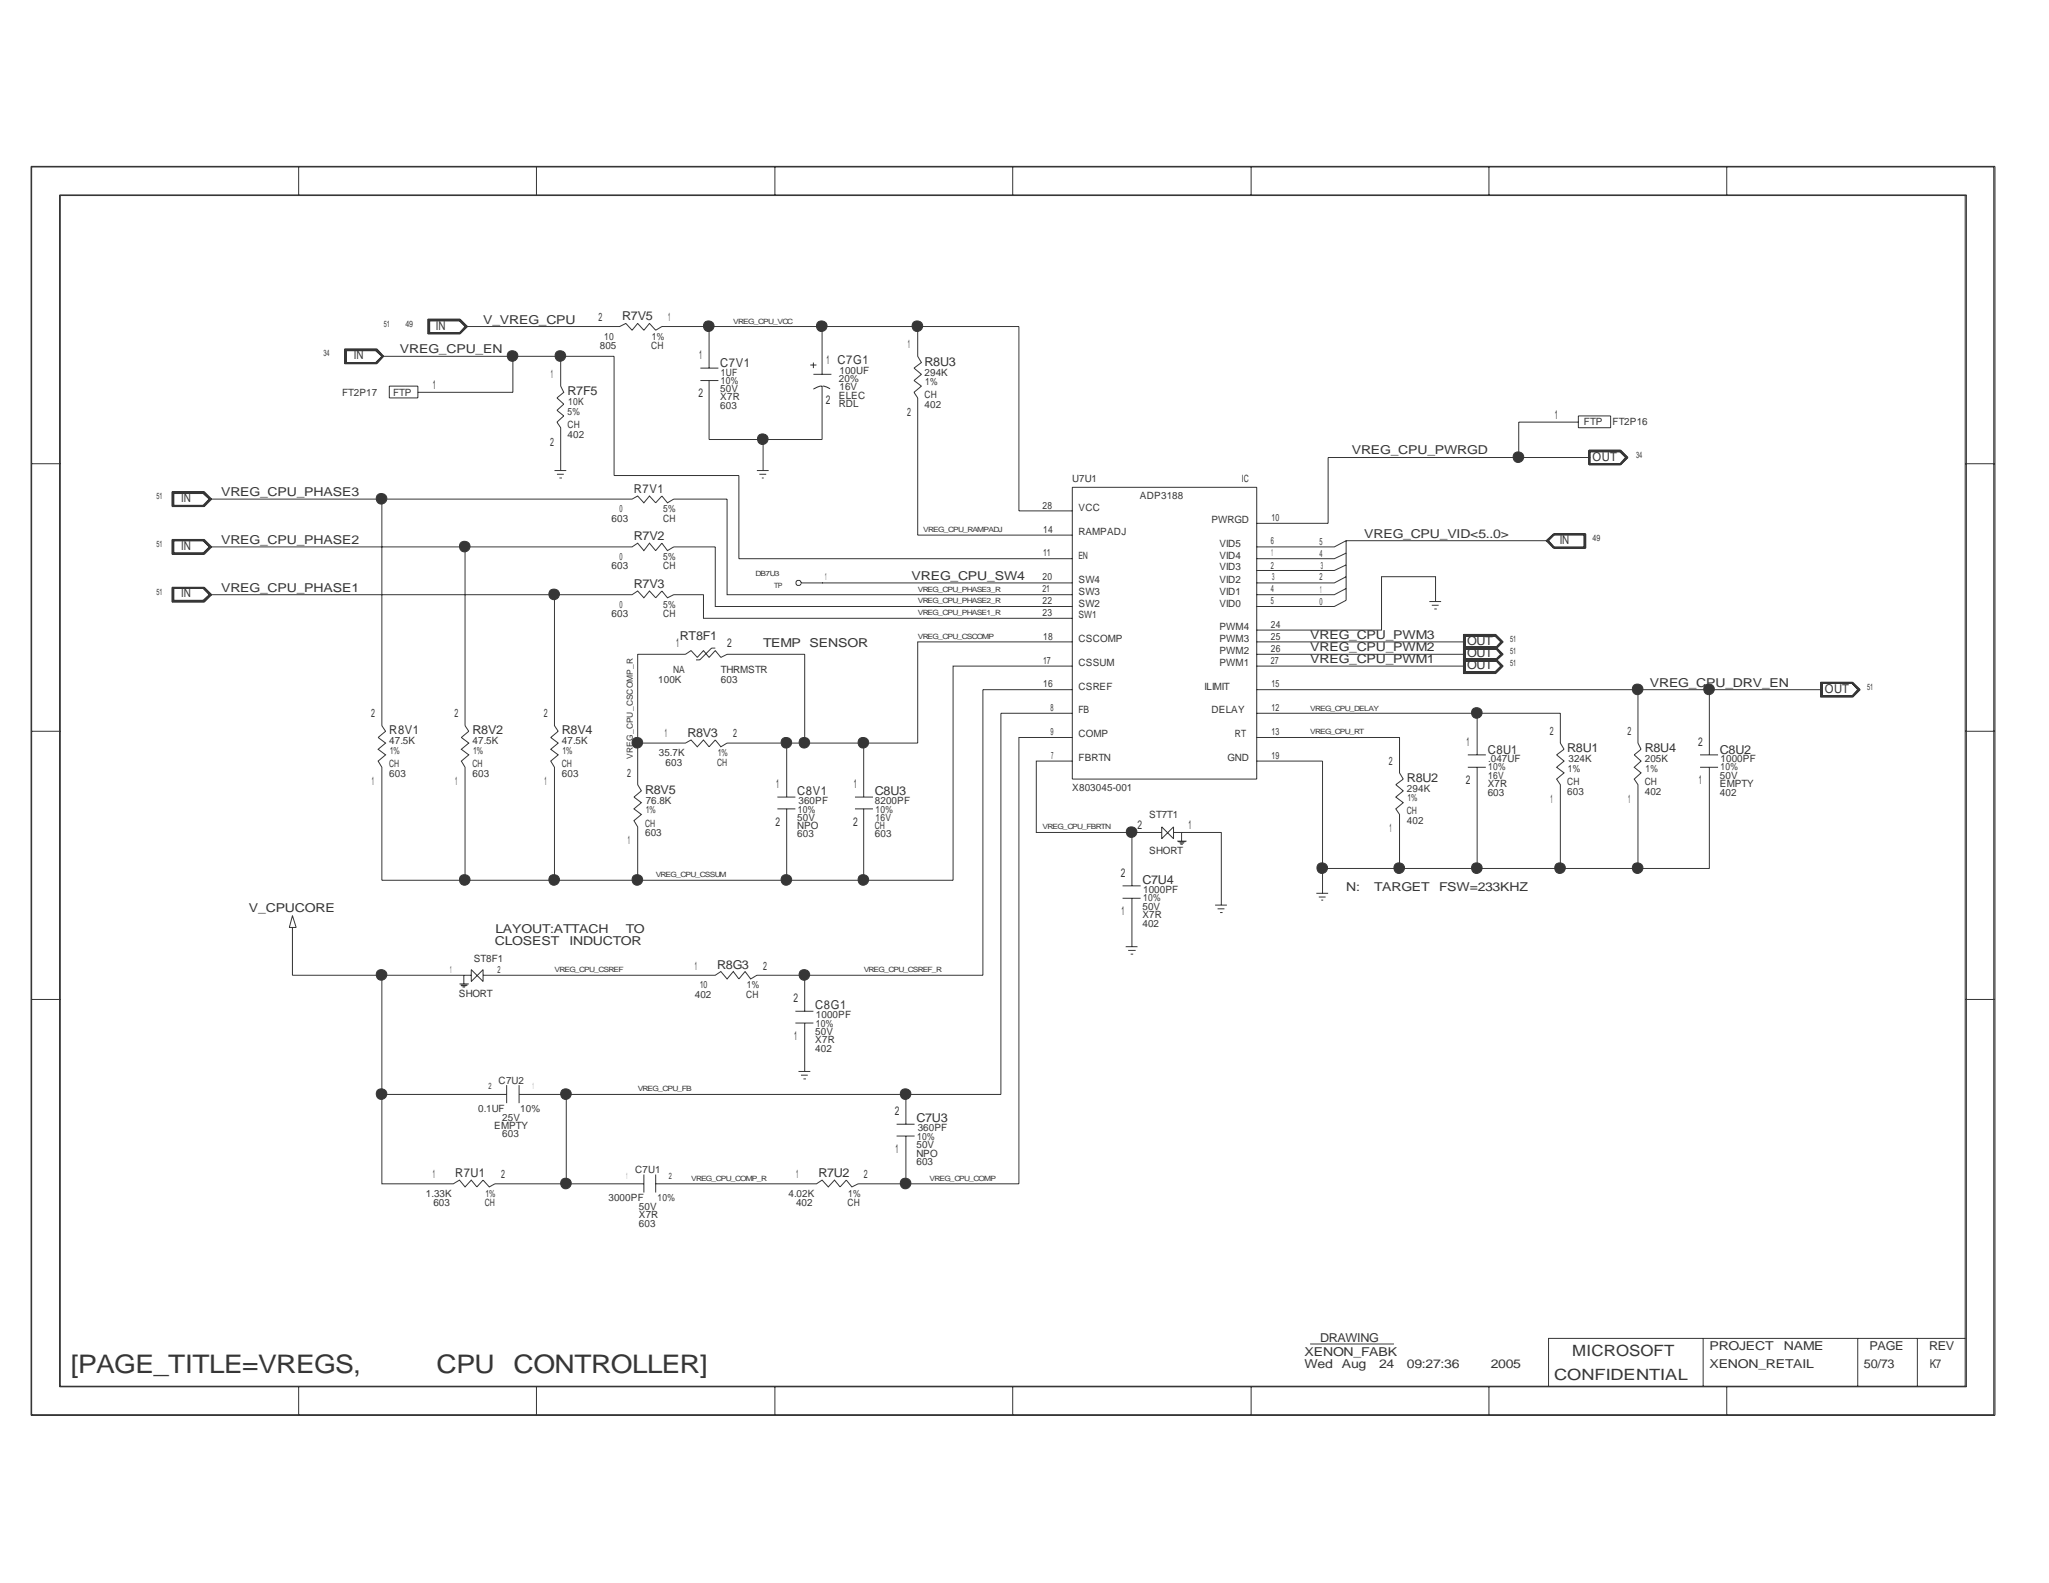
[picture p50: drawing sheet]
<svg xmlns="http://www.w3.org/2000/svg" width="279mm" height="216mm" viewBox="0 0 279 216" stroke-linecap="round" stroke-linejoin="round" font-family="sans-serif">
<defs><g id="words">
<g font-size="3.5" fill="#363539">
<text x="9.7" y="187.2">[PAGE_TITLE=VREGS,</text>
<text x="59.5" y="187.2">CPU</text>
<text x="70" y="187.2">CONTROLLER]</text>
</g>
<g font-size="2.1" fill="#363539">
<text x="214.4" y="185">MICROSOFT</text>
<text x="211.9" y="188.2">CONFIDENTIAL</text>
</g>
<g font-size="1.7" fill="#363539">
<text x="59.4" y="45">IN</text>
<text x="65.9" y="44.2">V_VREG_CPU</text>
<text x="84.8" y="43.7">R7V5</text>
<text x="48.3" y="49">IN</text>
<text x="54.5" y="48.2">VREG_CPU_EN</text>
<text x="59" y="53.1">1</text>
<text x="77.4" y="53.9">R7F5</text>
<text x="95.3" y="49">1</text>
<text x="98.2" y="50">C7V1</text>
<text x="112.7" y="49.7">1 C7G1</text>
<text x="126.1" y="49.9">R8U3</text>
<text x="95.2" y="54.2">2</text>
<text x="112.6" y="55">2</text>
<text x="212" y="57.1">1</text>
<text x="184.3" y="62">VREG_CPU_PWRGD</text>
<text x="217.2" y="62.8">OUT</text>
<text x="24.7" y="68.5">IN</text>
<text x="30.1" y="67.6">VREG_CPU_PHASE3</text>
<text x="86.4" y="67.2">R7V1</text>
<text x="24.7" y="75">IN</text>
<text x="30.1" y="74.2">VREG_CPU_PHASE2</text>
<text x="86.4" y="73.7">R7V2</text>
<text x="186" y="73.4">VREG_CPU_VID&lt;5..0&gt;</text>
<text x="212.7" y="74.2">IN</text>
<text x="24.7" y="81.4">IN</text>
<text x="30.1" y="80.7">VREG_CPU_PHASE1</text>
<text x="86.4" y="80.2">R7V3</text>
<text x="124.3" y="79.1">VREG_CPU_SW4</text>
<text x="92.2" y="88.3">1</text>
<text x="92.7" y="87.3">RT8F1</text>
<text x="99.1" y="88.3">2</text>
<text x="104.1" y="88.3">TEMP</text>
<text x="110.4" y="88.3">SENSOR</text>
<text x="178.6" y="88.8">VREG_CPU_PWM2</text>
<text x="178.6" y="87.2">VREG_CPU_PWM3</text>
<text x="200.1" y="89.6">OUT</text>
<text x="200.1" y="88">OUT</text>
<text x="178.6" y="90.4">VREG_CPU_PWM1</text>
<text x="200.1" y="91.2">OUT</text>
<text x="225" y="93.6">VREG_CPU_DRV_EN</text>
<text x="248.8" y="94.5">OUT</text>
<text x="53.1" y="100.2">R8V1</text>
<text x="64.4" y="100.2">R8V2</text>
<text x="76.6" y="100.2">R8V4</text>
<text x="93.7" y="100.5">R8V3</text>
<text x="200" y="101.8">1</text>
<text x="231.6" y="101.8">2</text>
<text x="105.8" y="107.4">1</text>
<text x="116.4" y="107.4">1</text>
<text x="191.9" y="106.7">R8U2</text>
<text x="199.9" y="106.9">2</text>
<text x="202.9" y="102.8">C8U1</text>
<text x="213.7" y="102.6">R8U1</text>
<text x="224.3" y="102.6">R8U4</text>
<text x="231.6" y="106.9">1</text>
<text x="234.5" y="102.8">C8U2</text>
<text x="88" y="108.3">R8V5</text>
<text x="105.7" y="112.7">2</text>
<text x="108.7" y="108.5">C8V1</text>
<text x="116.3" y="112.7">2</text>
<text x="119.3" y="108.5">C8U3</text>
<text x="155.1" y="113.1">2</text>
<text x="162.1" y="113.1">1</text>
<text x="152.8" y="119.6">2</text>
<text x="34" y="124.4">V_CPUCORE</text>
<text x="152.9" y="124.8">1</text>
<text x="155.8" y="120.6">C7U4</text>
<text x="183.6" y="121.6">N:</text>
<text x="187.4" y="121.6">TARGET</text>
<text x="196.3" y="121.6">FSW=233KHZ</text>
<text x="67.5" y="128.9">CLOSEST</text>
<text x="67.6" y="127.3">LAYOUT:ATTACH</text>
<text x="77.6" y="128.9">INDUCTOR</text>
<text x="85.3" y="127.3">TO</text>
<text x="97.8" y="132.2">R8G3</text>
<text x="108.2" y="136.7">2</text>
<text x="111.2" y="137.7">C8G1</text>
<text x="108.3" y="141.9">1</text>
<text x="122" y="152.1">2</text>
<text x="125" y="153.1">C7U3</text>
<text x="62.1" y="160.5">R7U1</text>
<text x="111.6" y="160.5">R7U2</text>
<text x="122.1" y="157.3">1</text>
<text x="177.9" y="184.9">XENON_FABK</text>
<text x="180" y="183">DRAWING</text>
<text x="233.1" y="184.1">PROJECT</text>
<text x="243.2" y="184.1">NAME</text>
<text x="254.9" y="184.1">PAGE</text>
<text x="263.1" y="184.1">REV</text>
<text x="177.9" y="186.5">Wed</text>
<text x="183" y="186.5">Aug</text>
<text x="188" y="186.5">24</text>
<text x="191.9" y="186.5">09:27:36</text>
<text x="203.3" y="186.5">2005</text>
<text x="233.1" y="186.5">XENON_RETAIL</text>
<text x="254.2" y="186.5">50/73</text>
<text x="263.1" y="186.5">K7</text>
</g>
<g font-size="1.6" fill="#363539">
<text x="81.6" y="43.8">2</text>
<text x="91.1" y="43.8">1</text>
<text x="123.8" y="47.5">1</text>
<text x="75.1" y="51.6">1</text>
<text x="123.7" y="56.7">2</text>
<text x="75" y="60.8">2</text>
<text x="50.6" y="97.8">2</text>
<text x="62" y="97.8">2</text>
<text x="74.2" y="97.8">2</text>
<text x="90.7" y="100.6">1</text>
<text x="100" y="100.6">2</text>
<text x="211.3" y="100.2">2</text>
<text x="221.9" y="100.2">2</text>
<text x="50.7" y="107">1</text>
<text x="62.1" y="107">1</text>
<text x="74.3" y="107">1</text>
<text x="85.5" y="105.9">2</text>
<text x="189.4" y="104.3">2</text>
<text x="189.5" y="113.5">1</text>
<text x="211.4" y="109.5">1</text>
<text x="222" y="109.5">1</text>
<text x="85.6" y="115.1">1</text>
<text x="94.7" y="132.2">1</text>
<text x="104.1" y="132.2">2</text>
<text x="59" y="160.6">1</text>
<text x="68.3" y="160.6">2</text>
<text x="108.5" y="160.6">1</text>
<text x="117.8" y="160.6">2</text>
</g>
<g font-size="1.4" fill="#363539">
<text x="81.8" y="47.7">805</text>
<text x="82.4" y="46.3">10</text>
<text x="88.8" y="47.7">CH</text>
<text x="88.9" y="46.3">1%</text>
<text x="98.2" y="53.5">50V</text>
<text x="98.3" y="52.3">10%</text>
<text x="98.3" y="51.2">1UF</text>
<text x="114.4" y="52.1">20%</text>
<text x="114.5" y="51">100UF</text>
<text x="114.5" y="53.3">16V</text>
<text x="126.1" y="51.2">294K</text>
<text x="126.2" y="52.5">1%</text>
<text x="46.7" y="54">FT2P17</text>
<text x="53.6" y="54">FTP</text>
<text x="77.4" y="56.6">5%</text>
<text x="77.4" y="58.3">CH</text>
<text x="77.4" y="59.7">402</text>
<text x="77.5" y="55.3">10K</text>
<text x="98.2" y="55.8">603</text>
<text x="98.2" y="54.6">X7R</text>
<text x="114.4" y="54.4">ELEC</text>
<text x="114.4" y="55.5">RDL</text>
<text x="126.1" y="55.6">402</text>
<text x="126.1" y="54.3">CH</text>
<text x="216" y="58">FTP</text>
<text x="219.9" y="58">FT2P16</text>
<text x="146.2" y="65.7">U7U1</text>
<text x="169.3" y="65.7">IC</text>
<text x="83.4" y="71.2">603</text>
<text x="84.5" y="69.8">0</text>
<text x="90.4" y="71.2">CH</text>
<text x="90.4" y="69.8">5%</text>
<text x="142.2" y="69.4">28</text>
<text x="147.1" y="69.7">VCC</text>
<text x="155.4" y="68.1">ADP3188</text>
<text x="165.2" y="71.4">PWRGD</text>
<text x="173.4" y="71">10</text>
<text x="83.4" y="77.6">603</text>
<text x="84.5" y="76.4">0</text>
<text x="90.4" y="76.4">5%</text>
<text x="90.4" y="77.6">CH</text>
<text x="142.2" y="72.6">14</text>
<text x="142.2" y="75.9">11</text>
<text x="147.1" y="76.2">EN</text>
<text x="147.1" y="73">RAMPADJ</text>
<text x="166.3" y="77.8">VID3</text>
<text x="166.3" y="76.2">VID4</text>
<text x="166.3" y="74.6">VID5</text>
<text x="173.3" y="74.3">6</text>
<text x="173.3" y="77.6">2</text>
<text x="173.4" y="75.9">1</text>
<text x="179.9" y="75.9">4</text>
<text x="179.9" y="74.3">5</text>
<text x="180.1" y="77.6">3</text>
<text x="84.5" y="82.9">0</text>
<text x="90.4" y="82.9">5%</text>
<text x="112.5" y="79.2">1</text>
<text x="142.2" y="79.2">20</text>
<text x="142.2" y="80.8">21</text>
<text x="142.2" y="82.4">22</text>
<text x="142.2" y="84">23</text>
<text x="147.1" y="79.5">SW4</text>
<text x="147.1" y="81.1">SW3</text>
<text x="147.1" y="82.7">SW2</text>
<text x="166.3" y="82.7">VID0</text>
<text x="166.3" y="81.1">VID1</text>
<text x="166.3" y="79.5">VID2</text>
<text x="173.3" y="80.8">4</text>
<text x="173.3" y="82.4">5</text>
<text x="173.5" y="79.2">3</text>
<text x="179.9" y="82.5">0</text>
<text x="179.9" y="79.2">2</text>
<text x="180" y="80.9">1</text>
<text x="83.4" y="84.2">603</text>
<text x="90.4" y="84.2">CH</text>
<text x="142.2" y="87.3">18</text>
<text x="147.1" y="84.3">SW1</text>
<text x="147.1" y="87.5">CSCOMP</text>
<text x="166.3" y="89.2">PWM2</text>
<text x="166.3" y="87.5">PWM3</text>
<text x="166.3" y="85.9">PWM4</text>
<text x="173.3" y="85.6">24</text>
<text x="173.3" y="87.3">25</text>
<text x="173.3" y="88.9">26</text>
<text x="89.7" y="93.2">100K</text>
<text x="91.8" y="91.8">NA</text>
<text x="98.3" y="91.8">THRMSTR</text>
<text x="98.3" y="93.2">603</text>
<text x="142.2" y="90.5">17</text>
<text x="142.2" y="93.7">16</text>
<text x="147.1" y="90.8">CSSUM</text>
<text x="147.1" y="94.1">CSREF</text>
<text x="164.3" y="94.1">ILIMIT</text>
<text x="166.3" y="90.8">PWM1</text>
<text x="173.3" y="90.5">27</text>
<text x="173.4" y="93.7">15</text>
<text x="53.1" y="101.5">47.5K</text>
<text x="64.4" y="101.5">47.5K</text>
<text x="76.6" y="101.5">47.5K</text>
<text x="143.3" y="97">8</text>
<text x="143.3" y="100.2">9</text>
<text x="147.1" y="97.3">FB</text>
<text x="147.1" y="100.6">COMP</text>
<text x="165.2" y="97.3">DELAY</text>
<text x="168.4" y="100.6">RT</text>
<text x="173.4" y="100.2">13</text>
<text x="173.4" y="97">12</text>
<text x="53.1" y="105.9">603</text>
<text x="53.1" y="104.6">CH</text>
<text x="53.2" y="102.9">1%</text>
<text x="64.4" y="104.6">CH</text>
<text x="64.4" y="105.9">603</text>
<text x="64.5" y="102.9">1%</text>
<text x="76.6" y="105.9">603</text>
<text x="76.6" y="104.6">CH</text>
<text x="76.7" y="102.9">1%</text>
<text x="89.8" y="103.1">35.7K</text>
<text x="90.8" y="104.5">603</text>
<text x="97.8" y="104.5">CH</text>
<text x="97.9" y="103.1">1%</text>
<text x="143.3" y="103.5">7</text>
<text x="146.2" y="107.9">X803045-001</text>
<text x="147.1" y="103.8">FBRTN</text>
<text x="167.4" y="103.8">GND</text>
<text x="173.4" y="103.5">19</text>
<text x="202.9" y="107.4">X7R</text>
<text x="202.9" y="105.1">10%</text>
<text x="202.9" y="106.3">16V</text>
<text x="202.9" y="104">.047UF</text>
<text x="213.7" y="107">CH</text>
<text x="213.8" y="105.2">1%</text>
<text x="213.9" y="104">324K</text>
<text x="224.3" y="107">CH</text>
<text x="224.3" y="104">205K</text>
<text x="224.4" y="105.2">1%</text>
<text x="234.5" y="107.4">EMPTY</text>
<text x="234.5" y="106.3">50V</text>
<text x="234.6" y="105.1">10%</text>
<text x="234.6" y="104">1000PF</text>
<text x="88" y="112.8">CH</text>
<text x="88.1" y="109.6">76.8K</text>
<text x="88.1" y="110.9">1%</text>
<text x="108.7" y="111.9">50V</text>
<text x="108.7" y="113">NPO</text>
<text x="108.8" y="110.8">10%</text>
<text x="108.9" y="109.6">360PF</text>
<text x="119.3" y="113">CH</text>
<text x="119.3" y="109.6">8200PF</text>
<text x="119.4" y="110.8">10%</text>
<text x="119.4" y="111.9">16V</text>
<text x="156.7" y="111.6">ST7T1</text>
<text x="191.9" y="112.4">402</text>
<text x="191.9" y="111.1">CH</text>
<text x="191.9" y="108">294K</text>
<text x="191.9" y="109.3">1%</text>
<text x="202.9" y="108.5">603</text>
<text x="213.7" y="108.4">603</text>
<text x="224.3" y="108.4">402</text>
<text x="234.5" y="108.5">402</text>
<text x="88" y="114">603</text>
<text x="108.7" y="114.2">603</text>
<text x="119.3" y="114.2">603</text>
<text x="156.7" y="116.5">SHORT</text>
<text x="155.8" y="124.1">50V</text>
<text x="155.8" y="125.2">X7R</text>
<text x="155.9" y="122.9">10%</text>
<text x="155.9" y="121.8">1000PF</text>
<text x="64.6" y="131.2">ST8F1</text>
<text x="155.8" y="126.4">402</text>
<text x="61.4" y="132.7">1</text>
<text x="62.6" y="136">SHORT</text>
<text x="67.8" y="132.7">2</text>
<text x="94.7" y="136.1">402</text>
<text x="95.4" y="134.8">10</text>
<text x="101.8" y="136.1">CH</text>
<text x="101.9" y="134.8">1%</text>
<text x="111.2" y="141.1">50V</text>
<text x="111.2" y="143.4">402</text>
<text x="111.2" y="142.2">X7R</text>
<text x="111.3" y="140">10%</text>
<text x="111.3" y="138.9">1000PF</text>
<text x="68" y="147.8">C7U2</text>
<text x="65.2" y="151.7">0.1UF</text>
<text x="67.4" y="153.9">EMPTY</text>
<text x="68.5" y="152.8">25V</text>
<text x="68.5" y="155.1">603</text>
<text x="71" y="151.7">10%</text>
<text x="125.1" y="155.4">10%</text>
<text x="125.1" y="154.3">360PF</text>
<text x="86.6" y="159.9">C7U1</text>
<text x="125" y="158.8">603</text>
<text x="125" y="157.7">NPO</text>
<text x="125" y="156.5">50V</text>
<text x="58.1" y="163.2">1.33K</text>
<text x="59.1" y="164.5">603</text>
<text x="66.1" y="164.5">CH</text>
<text x="66.2" y="163.2">1%</text>
<text x="83" y="163.8">3000PF</text>
<text x="87.1" y="165">50V</text>
<text x="87.1" y="166.1">X7R</text>
<text x="87.1" y="167.3">603</text>
<text x="89.7" y="163.8">10%</text>
<text x="107.5" y="163.2">4.02K</text>
<text x="108.5" y="164.5">402</text>
<text x="115.6" y="164.5">CH</text>
<text x="115.7" y="163.2">1%</text>
</g>
<g font-size="1.2" fill="#363539">
<text x="52.3" y="44.5">51</text>
<text x="55.3" y="44.5">49</text>
<text x="44.1" y="48.6">34</text>
<text x="223.1" y="62.4">34</text>
<text x="21.3" y="68.1">51</text>
<text x="21.3" y="74.6">51</text>
<text x="217.2" y="73.7">49</text>
<text x="21.3" y="81.1">51</text>
<text x="205.9" y="89.2">51</text>
<text x="205.9" y="87.5">51</text>
<text x="205.9" y="90.8">51</text>
<text x="254.6" y="94.1">51</text>
<text x="66.6" y="148.6">2</text>
<text x="85.4" y="160.8">1</text>
<text x="91.2" y="160.8">2</text>
</g>
<text font-size="1.1" fill="#363539" x="86.3" y="103.5" transform="rotate(-90 86.3 103.5)">VREG_CPU_CSCOMP_R</text>
<g font-size="1" fill="#363539">
<text x="100" y="44.2">VREG_CPU_VCC</text>
<text x="125.9" y="72.6">VREG_CPU_RAMPADJ</text>
<text x="103" y="78.6">DB7U3</text>
<text x="105.6" y="80.2">TP</text>
<text x="125.1" y="80.7">VREG_CPU_PHASE3_R</text>
<text x="125.1" y="82.3">VREG_CPU_PHASE2_R</text>
<text x="125.1" y="83.9">VREG_CPU_PHASE1_R</text>
<text x="125.1" y="87.2">VREG_CPU_CSCOMP</text>
<text x="178.6" y="96.9">VREG_CPU_DELAY</text>
<text x="178.6" y="100.2">VREG_CPU_RT</text>
<text x="142.2" y="113.1">VREG_CPU_FBRTN</text>
<text x="89.4" y="119.6">VREG_CPU_CSSUM</text>
<text x="75.6" y="132.6">VREG_CPU_CSREF</text>
<text x="117.8" y="132.6">VREG_CPU_CSREF_R</text>
<text x="87" y="148.8">VREG_CPU_FB</text>
<text x="94.2" y="161">VREG_CPU_COMP_R</text>
<text x="126.7" y="161">VREG_CPU_COMP</text>
</g>
</g></defs>
<g fill="none" stroke="#363539" stroke-width=".14">
<path d="M4.2 22.7h267.8v170.3h-267.8zM4.3 22.8h267.6v170.2h-267.6zM8.1 26.6h260v162.5h-260zM8.2 26.7h259.8v162.4h-259.8zM40.7 22.7v4M73.2 22.7v4M105.7 22.7v4M138.1 22.7v4M170.6 22.7v4M203 22.7v4M235.5 22.7v4M47 47.6h4.4l.9 1-.9 1h-4.4z"/>
<path d="M47.1 47.7h4.2l.9 .9-.9 .9h-4.2zM47.2 49.5v-1.7h4.1l.9 .8-.9 .9M47.2 47.8h4l.9 .8-.9 .8h-4zM52.1 48.6h31.6v16.3h17.1v11.3h45.4M53.1 52.7h3.9v1.6h-3.9zM58.3 43.5h4.4l1.1 1-1.1 1.1h-4.4zM58.4 43.6h4.3l1 .9-1 1h-4.3zM58.5 45.5v-1.8h4.2l.8 .8-.8 1M58.6 43.8h4.1l.7 .7-.7 .9h-4.1zM63.4 44.5h21.1l.8-.4 .9 .9 .8-.9 .8 .9 .8-.9 .8 .9 .9-.5h48.6v25.2h7.3M69.9 48.6v4.9h-12.9M76.5 48.6v4.1l.4 .8-1 .8 1 .8-1 .9 1 .7-1 .9 .6 .7v5.9"/>
<path d="M95.5 51.9h2.5M95.5 50.2h2.5M96.7 51.9v8h15.4v-7.2h-.6l-.6 .4M96.7 44.5v5.7M104.1 59.9v4.3M110.5 49.8h.8M110.9 51.1h2.5M110.9 49.4v.8M112.1 44.5v6.6M112.2 52.7h.5l.5 .3M125.1 44.5v4.1l.5 .8-1 .8 1 .9-1 .8 1 .8-1 .8 .5 .8v18.7h21.1M215.2 56.7h4.4v1.6h-4.4z"/>
<path d="M215.2 57.6h-8.1v4.8M4.2 63.2h4M23.5 73.6h4.4l1 1-1 1h-4.4zM23.5 67.1h4.4l1 1-1 1h-4.4zM23.5 73.7h4.3l.9 .9-.9 .9h-4.3zM23.5 67.1h4.3l.9 1-.9 .9h-4.3zM23.6 73.7h4.2l.8 .9-.8 .8h-4.2zM23.6 69v-1.8h4.2l.8 .9-.8 .9M23.7 67.3h4l.8 .8-.8 .8h-4zM23.7 73.7v1.7M27.7 73.7l.8 .9M28.5 68.1h57.7l.8-.5 .8 1 .8-1 .8 1 .9-1 .7 1 .9-.5h7.2v13h47.1"/>
<path d="M28.5 74.6h57.7l.8-.5 .8 1 .8-1 .8 1 .9-1 .7 1 .9-.5h5.6v8.1h48.7M28.5 74.6l-.8 .8M52.1 68.1v30.9l.5 .7-1 .9 1 .7-1 .9 1 .8-1 .8 .5 .8v15.5h11.3M63.4 74.6v24.4l.5 .7-1 .9 1 .7-1 .9 1 .8-1 .8 .5 .8v15.5h12.2M75.6 64.2h1.6M75.9 64.7h1M76.3 65.2h.3M103.2 64.2h1.6M103.5 64.7h1M103.9 65.2h.2M146.2 79.5h-37v-.2l-.1-.1h-.4l-.2 .1v.4l.2 .1h.4l.1-.2M146.2 66.5h25.2v39.8h-25.2z"/>
<path d="M183.6 73.7l-1.7 .9h-10.5M183.6 77l-1.7 .8h-10.5M183.6 75.4l-1.7 .8h-10.5M183.6 78.7l-1.7 .8h-10.5M183.6 73.7v8.2l-1.7 .8h-10.5M183.6 73.7h27.6M210.8 73.7l1-.9h4.4v2h-4.4zM211.1 73.7l.8-.8h4.2v1.8h-4.2zM211.9 73h4.1v1.6h-4.1l-.7-.9zM211.9 72.8l-.9 .9 .9 1.1M216.2 72.8v2M216.7 61.4h4.3l1 1-1 1h-4.3z"/>
<path d="M216.7 61.5h4.3l.9 .9-.9 .9h-4.3M216.7 63.3v-1.7h4.2l.9 .8-.9 .9M216.8 61.6h4.1l.8 .8-.8 .8h-4.1zM216.8 62.4h-35.7v9h-9.7M268 63.2h4M4.2 99.7h4M23.5 80.1h4.4l1 1-1 1h-4.4zM23.5 80.2h4.3l.9 .9-.9 .9h-4.3zM23.6 80.2v1.8h4.2l.8-.9-.8-.9M23.7 80.3h4l.8 .8-.8 .8h-4zM28.5 81.1h57.7l.8-.5 .8 .9 .8-.9 .8 .9 .9-.9 .7 .9 .9-.4h4v3.2h50.3M75.6 81.1v17.9l.5 .7-1 .9 1 .7-1 .9 1 .8-1 .8 .5 .8v15.5h11.4"/>
<path d="M97.5 88.4h-.5l-1.6 1.6h-.5M146.2 94.1h-12.2v38.9h-30.8l-.8 .5-.8-1-.8 1-.8-1-.9 1-.8-1-.8 .5h-31.6M146.2 87.5h-21.1v13.8h-26l-.8 .6-.8-1-.8 1-.8-1-.8 1-.9-1-.7 .4h-6.5M146.2 90.8h-16.2v29.3h-12.2v-9.8M146.2 97.3h-9.7v52h-13M171.4 94.1h77.1M171.4 87.5h28.4M171.4 89.2h28.4M171.4 90.8h28.4M171.4 97.3h30M183.6 80.3l-1.7 .8h-10.5M194.9 82h1.6"/>
<path d="M195.2 82.5h1M195.6 83.1h.3M195.7 82v-3.3h-7.3v7.2h-17M199.6 88.6h4.4l1-1.1-1-1h-4.4v5.4h4.4l1-1.1-1-1h-4.4M199.6 88.2h4.4l1 1-1 1h-4.4M199.6 88.5h4.3M199.6 89.9h4.3M199.7 88.3h4.2l.8 .9-.8 .9h-4.2M199.8 88.4h4.1M199.8 90h4.1M203.9 88.5l.9-1-.9-.9h-4.3v5.2h4.3l.9-1-.9-.9M203.9 88.5l.8-1-.8-.8h-4.2v5h4.2l.8-.9-.8-.9"/>
<path d="M203.9 88.4l.7-.9-.7-.7h-4.1v4.8h4.1l.7-.8-.7-.8M203.9 88.2l.9 1-.9 1M203.9 88.4l.7 .8-.7 .8M223.4 94.1v7.2l.4 .9-1 .8 1 .8-1 .8 1 .8-1 .9 .6 .7v11.4M233.1 94.1v8.9M248.2 93h4.4l1.1 1.1-1.1 1h-4.4zM248.3 93.1h4.3l1 1-1 .9h-4.3zM248.5 93.2v1.7M252.6 93.2l.8 .9-.8 .8M252.6 93.2h-4.2v1.7h4.2M252.6 93.2l.7 .9-.7 .8M268 99.7h4"/>
<path d="M106 110.3h2.5M106 108.7h2.5M107.3 110.3v9.8h10.5M107.3 101.3v7.4M109.7 101.3v-12.1h-10.6l-.8 .5-.8-1-.8 1-.8-1-.8 1-.9-1-.7 .5h-6.5v17.8l.5 .9-1.1 .8 1.1 .8-1.1 .8 1.1 .8-1.1 .8 .6 .9v7.3h20.3M116.6 110.3h2.4M116.6 108.7h2.4M117.8 101.3v7.4M146.2 100.6h-7.3v60.9h-21.9l-.8 .4-.8-.9-.8 .9-.8-.9-.9 .9-.8-.9-.8 .5h-21.9M146.2 103.8h-4.9v9.7h17.1M154.3 113.5v7.3M158.4 112.8v1.6l1.6-1.6v1.6z"/>
<path d="M160 113.5h6.5v9.9M160.5 114.7h1.3M160.7 114.8h.9M160.9 115h.6M161 115.1h.3M161.1 113.5v1.2M171.4 100.6h19.4v4.8l.5 .9-1 .7 1 .9-1 .8 1 .8-1 .8 .5 .8v7.3h10.6M171.4 103.8h8.9v18M180.3 118.4h10.5M200.2 104.6h2.4M200.2 103h2.4M201.4 103v-5.7h11.4v4l.5 .9-1 .8 1 .8-1 .8 1 .8-1 .9 .5 .7v11.4"/>
<path d="M201.4 104.6v13.8h11.4M231.8 104.6h2.5M231.8 103h2.5M233.1 104.6v13.8h-20.3M4.2 136.3h4M39.9 124.9l.5 1.6h-.9zM39.9 126.5v6.5h24.4M52.1 133v16.3h17M62.7 134.2h1.2M62.8 134.4h1M62.9 134.5h.7M63.1 134.6h.3"/>
<path d="M63.2 133v1.2M64.3 132.2v1.7l1.6-1.7v1.7zM108.5 139.5h2.4M108.5 137.9h2.4M109.7 133v4.9M109.7 139.5v6.6M153.1 122.5h2.4M153.1 120.8h2.4M153.5 129.1h1.6M153.8 129.6h1.1M154.2 130.1h.3M154.3 122.5v6.6"/>
<path d="M165.7 123.4h1.6M166 124h1M166.4 124.5h.3M179.5 121.8h1.6M179.8 122.3h1M180.2 122.8h.2M268 136.3h4M52.1 149.3v12.2h9.7l.9-.5 .7 .9 .9-.9 .7 .9 .9-.9 .8 .9 .8-.4h20.3M69.1 148v2.5M70.8 148v2.5M70.8 149.3h6.4M77.2 149.3h46.3v4"/>
<path d="M77.2 149.3v12.2M108.9 146.1h1.6M109.2 146.6h1M109.6 147.2h.3M122.3 154.9h2.4M122.3 153.3h2.4M123.5 154.9v6.6M87.8 160.2v2.4M89.4 160.2v2.4M40.7 189.1v3.9M73.2 189.1v3.9M105.7 189.1v3.9"/>
<path d="M138.1 189.1v3.9M170.6 189.1v3.9M178.6 183.3h11.5M203 189.1v3.9M232.2 182.5v6.6M235.5 189.1v3.9M253.3 182.5v6.6M261.5 182.5v6.6M268 182.5h-56.8v6.6"/>
</g>
<g fill="#363539" stroke="#363539" stroke-width=".14">
<circle cx="109.7" cy="101.3" r=".73"/>
<circle cx="201.4" cy="97.2" r=".73"/>
<circle cx="86.9" cy="101.3" r=".73"/>
<circle cx="96.6" cy="44.5" r=".73"/>
<circle cx="75.6" cy="81.1" r=".73"/>
<circle cx="117.7" cy="120" r=".73"/>
<circle cx="104" cy="59.9" r=".73"/>
<circle cx="52" cy="133" r=".73"/>
<circle cx="107.2" cy="120" r=".73"/>
<circle cx="52" cy="149.2" r=".73"/>
<circle cx="76.4" cy="48.5" r=".73"/>
<circle cx="86.9" cy="120" r=".73"/>
<circle cx="180.3" cy="118.4" r=".73"/>
<circle cx="190.8" cy="118.4" r=".73"/>
<circle cx="207" cy="62.3" r=".73"/>
<circle cx="125.1" cy="44.5" r=".73"/>
<circle cx="112" cy="44.5" r=".73"/>
<circle cx="75.6" cy="120" r=".73"/>
<circle cx="63.4" cy="74.5" r=".73"/>
<circle cx="52" cy="68" r=".73"/>
<circle cx="212.7" cy="118.4" r=".73"/>
<circle cx="154.3" cy="113.5" r=".73"/>
<circle cx="223.3" cy="94" r=".73"/>
<circle cx="233" cy="94" r=".73"/>
<circle cx="223.3" cy="118.4" r=".73"/>
<circle cx="201.4" cy="118.4" r=".73"/>
<circle cx="69.9" cy="48.5" r=".73"/>
<circle cx="63.4" cy="120" r=".73"/>
<circle cx="123.5" cy="149.2" r=".73"/>
<circle cx="77.2" cy="149.2" r=".73"/>
<circle cx="123.5" cy="161.4" r=".73"/>
<circle cx="77.2" cy="161.4" r=".73"/>
<circle cx="117.7" cy="101.3" r=".73"/>
<circle cx="109.7" cy="133" r=".73"/>
<circle cx="107.2" cy="101.3" r=".73"/>
</g>
<use href="#words"/>
</svg>
